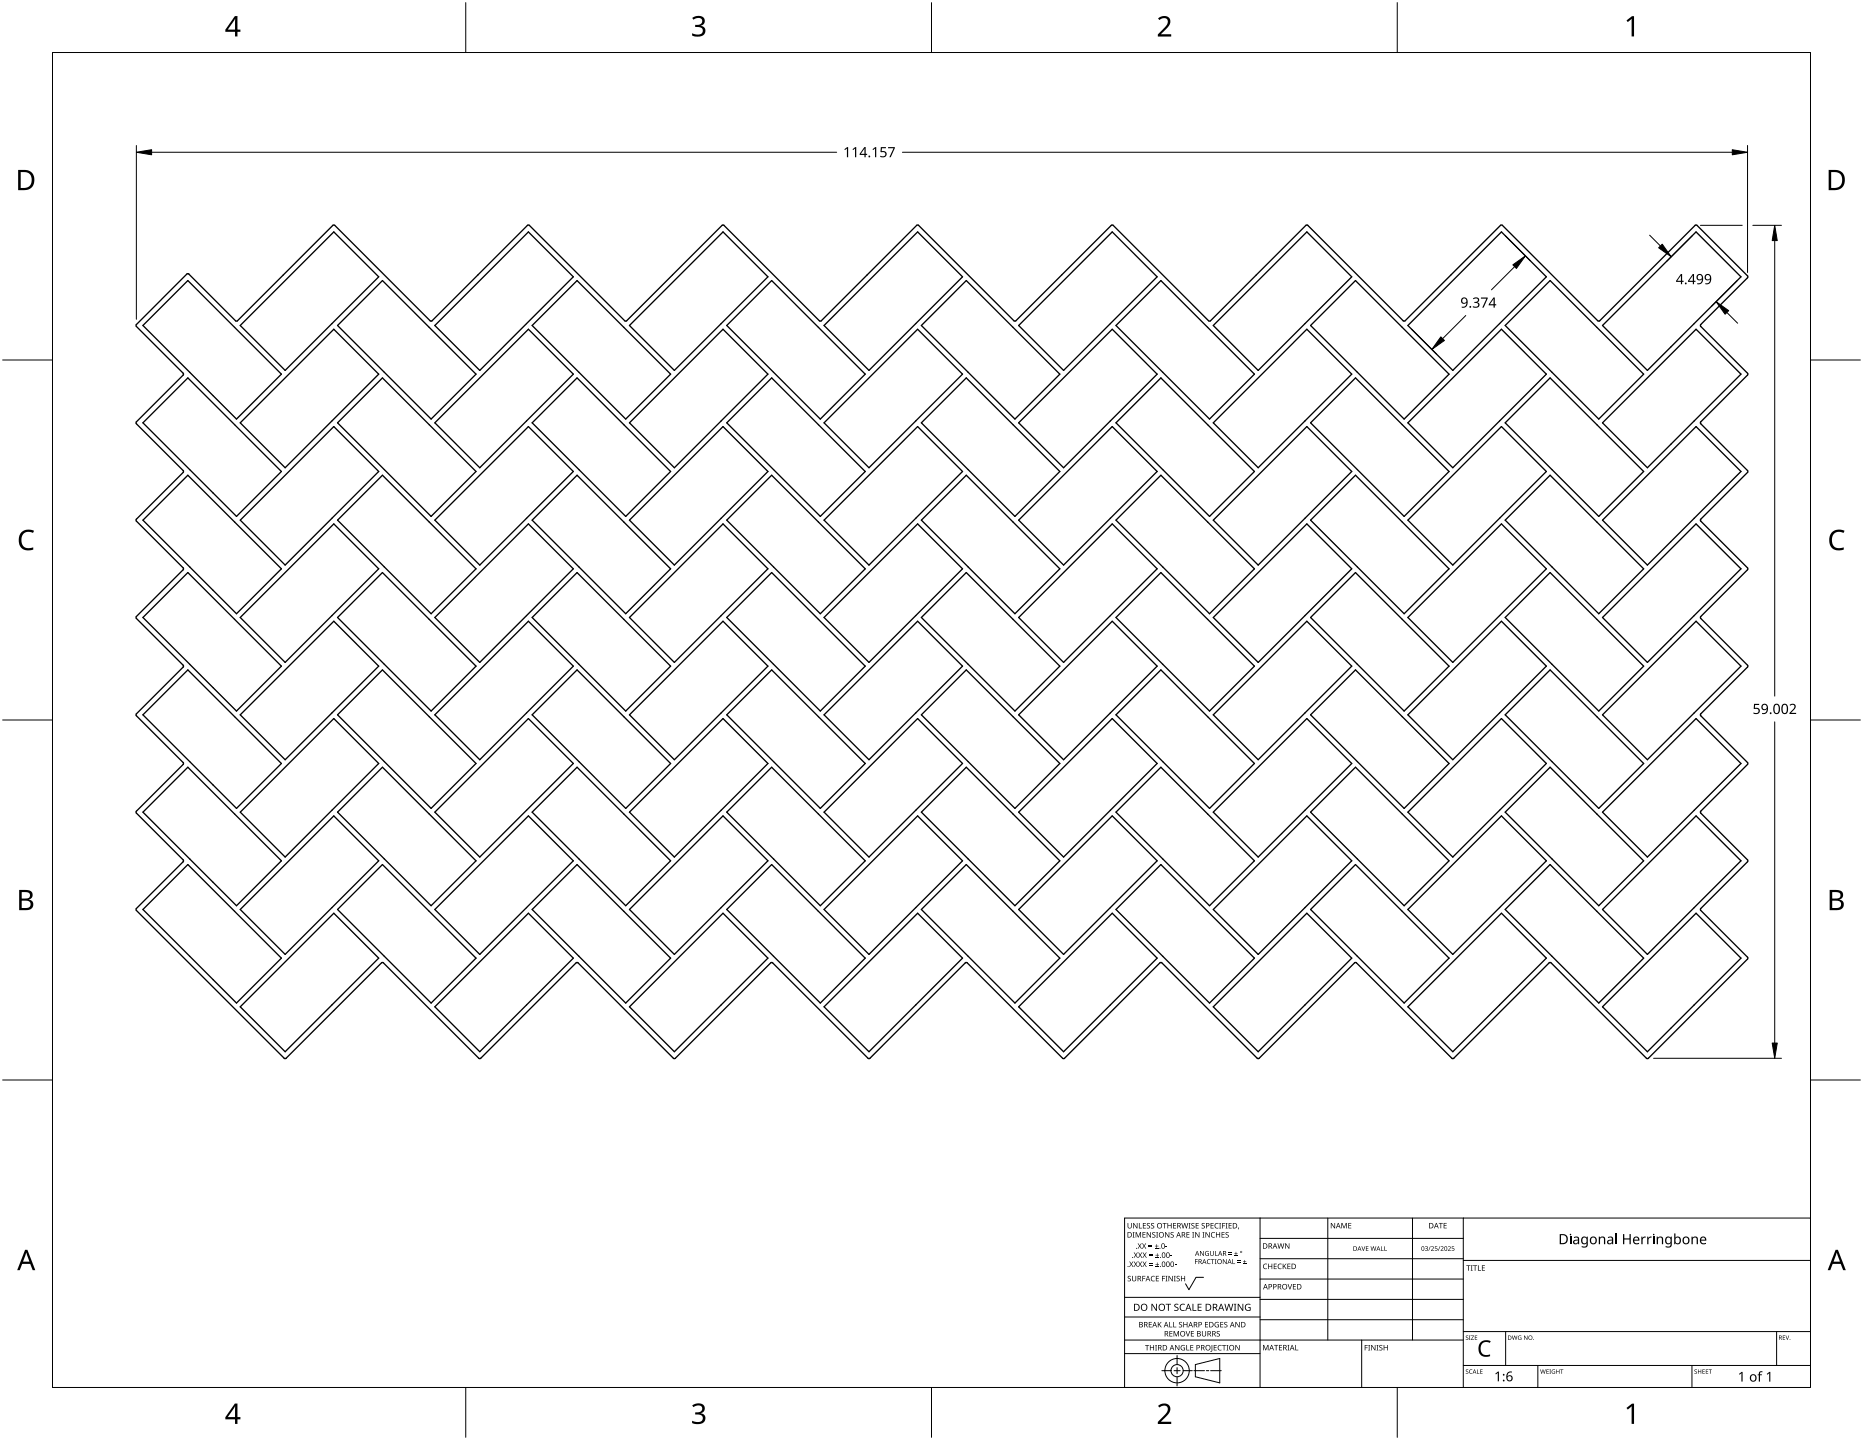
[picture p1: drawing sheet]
<svg xmlns="http://www.w3.org/2000/svg" width="559mm" height="432mm" viewBox="0 0 559 432" stroke-linecap="round" stroke-linejoin="round" font-family="sans-serif">
<g fill="none" stroke="#000" stroke-width=".4">
<path d="M158.5 69.5l13.5 13.5-28.1 28.1-13.5-13.5zM333.6 69.5l13.5 13.5-28.1 28.1-13.5-13.5zM450.4 69.5l13.4 13.5-28 28.1-13.5-13.5zM40.9 97.3l15.3-15.2 .4 .1 14.1 14 .3 .1 29-28.8 .4 .1 28.6 28.6 .4 .1 28.8-28.7 .4-.1 28.8 28.7 .4 .1 28.8-28.7 .4-.1 28.8 28.7 .4 .1 28.8-28.7 .3-.1 28.8 28.7 .4 .1 28.8-28.7 .4-.1 28.8 28.7 .4 .1 28.8-28.7 .4-.1 28.8 28.7 .4 .1 28.8-28.7 .4-.1 28.8 28.7 .3 .1 28.8-28.7 .4-.1 15.5 15.4-.1 .4-14.2 14.2 .1 .4 14.2 14.2-.1 .4-14.2 14.2 .1 .4 14.2 14.2-.1 .4-14.2 14.2 .1 .4 14.2 14.2-.1 .3-14.2 14.3 .1 .3 14.2 14.3-.1 .3-14.2 14.2 .1 .4 14.2 14.2-.1 .4-14.2 14.2 .1 .4 14.2 14.2-.1 .4-14.2 14.2 .1 .4 14.1 14 .1 .4-30.1 30-.3-.1-28.7-28.6-.4-.1-28.8 28.7-.3 .1-28.8-28.7-.4-.1-28.8 28.7-.4 .1-28.8-28.7-.4-.1-28.8 28.7-.4 .1-28.8-28.7-.4-.1-28.8 28.7-.4 .1-28.8-28.7-.3-.1-28.8 28.7-.4 .1-28.8-28.7-.4-.1-28.8 28.7-.4 .1-28.8-28.7-.4-.1-28.8 28.7-.4 .1-44.6-44.6 .1-.4 14.1-14.2-.1-.4-14.1-14.2 .1-.3 14.1-14.3-.1-.3-14.1-14.3 .1-.3 14.1-14.2-.1-.4-14.1-14.2 .1-.4 14.1-14.2-.1-.4-14.1-14.2 .1-.4 14.1-14.2-.1-.4-14.1-14.2 .1-.4 14.1-14.2-.1-.4-14-14zM42.9 97.6l13.4-13.5 28.1 28.1-13.5 13.5zM72.1 97.6l28-28.1 13.5 13.5-28.1 28.1zM101.2 97.6l13.5-13.5 28.1 28.1-13.5 13.5zM158.5 98.7l13.5 13.5-28.1 28.1-13.5-13.5zM159.6 97.6l13.5-13.5 28 28.1-13.4 13.5zM188.8 97.6l28.1-28.1 13.4 13.5-28 28.1zM218 97.6l13.5-13.5 28 28.1-13.4 13.5zM247.2 97.6l28-28.1 13.5 13.5-28.1 28.1z"/>
<path d="M275.2 98.7l13.5 13.5-28.1 28.1-13.4-13.5zM276.4 97.6l13.4-13.5 28.1 28.1-13.5 13.5zM333.6 98.7l13.5 13.5-28.1 28.1-13.5-13.5zM334.7 97.6l13.5-13.5 28.1 28.1-13.5 13.5zM363.9 97.6l28.1-28.1 13.4 13.5-28 28.1zM392 98.7l13.4 13.5-28 28.1-13.5-13.5zM393.1 97.6l13.5-13.5 28 28.1-13.4 13.5zM450.4 98.7l13.4 13.5-28 28.1-13.5-13.5zM451.5 97.6l13.4-13.5 28.1 28.1-13.5 13.5zM480.7 97.6l28-28.1 13.5 13.5-28.1 28.1zM56.3 113.3l28.1 28.1-13.5 13.4-28-28zM114.7 113.3l28.1 28.1-13.5 13.4-28.1-28z"/>
<path d="M173.1 113.3l28 28.1-13.4 13.4-28.1-28zM231.5 113.3l28 28.1-13.4 13.4-28.1-28zM348.2 113.3l28.1 28.1-13.5 13.4-28.1-28zM406.6 113.3l28 28.1-13.4 13.4-28.1-28zM464.9 113.3l28.1 28.1-13.5 13.4-28-28zM72.1 126.8l28-28.1 13.5 13.5-28.1 28.1zM100.1 127.9l13.5 13.5-28.1 28-13.4-13.4zM158.5 127.9l13.5 13.5-28.1 28-13.5-13.4zM188.8 126.8l28.1-28.1 13.4 13.5-28 28.1zM275.2 127.9l13.5 13.5-28.1 28-13.4-13.4zM276.4 126.8l13.4-13.5 28.1 28.1-13.5 13.4zM333.6 127.9l13.5 13.5-28.1 28-13.5-13.4z"/>
<path d="M392 127.9l13.4 13.5-28 28-13.5-13.4zM450.4 127.9l13.4 13.5-28 28-13.5-13.4zM480.7 126.8l28-28.1 13.5 13.5-28.1 28.1zM42.9 156l13.4-13.5 28.1 28.1-13.5 13.4zM114.7 142.5l28.1 28.1-13.5 13.4-28.1-28zM158.5 157.1l13.5 13.5-28.1 28-13.5-13.4zM159.6 156l13.5-13.5 28 28.1-13.4 13.4zM188.8 156l28.1-28.1 13.4 13.5-28 28zM231.5 142.5l28 28.1-13.4 13.4-28.1-28zM275.2 157.1l13.5 13.5-28.1 28-13.4-13.4zM276.4 156l13.4-13.5 28.1 28.1-13.5 13.4zM333.6 157.1l13.5 13.5-28.1 28-13.5-13.4z"/>
<path d="M348.2 142.5l28.1 28.1-13.5 13.4-28.1-28zM393.1 156l13.5-13.5 28 28.1-13.4 13.4zM450.4 157.1l13.4 13.5-28 28-13.5-13.4zM464.9 142.5l28.1 28.1-13.5 13.4-28-28zM480.7 156l28-28.1 13.5 13.5-28.1 28zM114.7 171.7l28.1 28.1-13.5 13.4-28.1-28zM348.2 171.7l28.1 28.1-13.5 13.4-28.1-28zM42.9 185.2l13.4-13.5 28.1 28.1-13.5 13.4zM72.1 185.2l28-28.1 13.5 13.5-28.1 28zM159.6 185.2l13.5-13.5 28 28.1-13.4 13.4zM188.8 185.2l28.1-28.1 13.4 13.5-28 28zM218 185.2l13.5-13.5 28 28.1-13.4 13.4z"/>
<path d="M276.4 185.2l13.4-13.5 28.1 28.1-13.5 13.4zM333.6 186.3l13.5 13.5-28.1 28-13.5-13.5zM363.9 185.2l28.1-28.1 13.4 13.5-28 28zM393.1 185.2l13.5-13.5 28 28.1-13.4 13.4zM451.5 185.2l13.4-13.5 28.1 28.1-13.5 13.4zM480.7 185.2l28-28.1 13.5 13.5-28.1 28zM42.9 214.3l13.4-13.4 28.1 28-13.5 13.5zM72.1 214.3l28-28 13.5 13.5-28.1 28zM114.7 200.9l28.1 28-13.5 13.5-28.1-28.1zM130.4 214.3l28.1-28 13.5 13.5-28.1 28zM158.5 215.5l13.5 13.4-28.1 28.1-13.5-13.5zM159.6 214.3l13.5-13.4 28 28-13.4 13.5z"/>
<path d="M188.8 214.3l28.1-28 13.4 13.5-28 28zM218 214.3l13.5-13.4 28 28-13.4 13.5zM247.2 214.3l28-28 13.5 13.5-28.1 28zM275.2 215.5l13.5 13.4-28.1 28.1-13.4-13.5zM276.4 214.3l13.4-13.4 28.1 28-13.5 13.5zM333.6 215.5l13.5 13.4-28.1 28.1-13.5-13.5zM348.2 200.9l28.1 28-13.5 13.5-28.1-28.1zM363.9 214.3l28.1-28 13.4 13.5-28 28zM392 215.5l13.4 13.4-28 28.1-13.5-13.5zM406.6 200.9l28 28-13.4 13.5-28.1-28.1zM422.3 214.3l28.1-28 13.4 13.5-28 28zM450.4 215.5l13.4 13.4-28 28.1-13.5-13.5z"/>
<path d="M464.9 200.9l28.1 28-13.5 13.5-28-28.1zM480.7 214.3l28-28 13.5 13.5-28.1 28zM56.3 230.1l28.1 28-13.5 13.5-28-28.1zM114.7 230.1l28.1 28-13.5 13.5-28.1-28.1zM173.1 230.1l28 28-13.4 13.5-28.1-28.1zM231.5 230.1l28 28-13.4 13.5-28.1-28.1zM348.2 230.1l28.1 28-13.5 13.5-28.1-28.1zM406.6 230.1l28 28-13.4 13.5-28.1-28.1zM464.9 230.1l28.1 28-13.5 13.5-28-28.1zM72.1 243.5l28-28 13.5 13.4-28.1 28.1zM114.7 259.3l28.1 28-13.5 13.5-28.1-28.1zM158.5 244.7l13.5 13.4-28.1 28.1-13.5-13.5z"/>
<path d="M188.8 243.5l28.1-28 13.4 13.4-28 28.1zM275.2 244.7l13.5 13.4-28.1 28.1-13.4-13.5zM276.4 243.5l13.4-13.4 28.1 28-13.5 13.5zM333.6 244.7l13.5 13.4-28.1 28.1-13.5-13.5zM348.2 259.3l28.1 28-13.5 13.5-28.1-28.1zM392 244.7l13.4 13.4-28 28.1-13.5-13.5zM450.4 244.7l13.4 13.4-28 28.1-13.5-13.5zM480.7 243.5l28-28 13.5 13.4-28.1 28.1zM42.9 272.7l13.4-13.4 28.1 28-13.5 13.5zM72.1 272.7l28-28 13.5 13.4-28.1 28.1zM100.1 273.8l13.5 13.5-28.1 28.1-13.4-13.5zM158.5 273.8l13.5 13.5-28.1 28.1-13.5-13.5z"/>
<path d="M159.6 272.7l13.5-13.4 28 28-13.4 13.5zM188.8 272.7l28.1-28 13.4 13.4-28 28.1zM216.9 273.8l13.4 13.5-28 28.1-13.5-13.5zM218 272.7l13.5-13.4 28 28-13.4 13.5zM275.2 273.8l13.5 13.5-28.1 28.1-13.4-13.5zM276.4 272.7l13.4-13.4 28.1 28-13.5 13.5zM333.6 273.8l13.5 13.5-28.1 28.1-13.5-13.5zM392 273.8l13.4 13.5-28 28.1-13.5-13.5zM393.1 272.7l13.5-13.4 28 28-13.4 13.5zM450.4 273.8l13.4 13.5-28 28.1-13.5-13.5zM451.5 272.7l13.4-13.4 28.1 28-13.5 13.5zM480.7 272.7l28-28 13.5 13.4-28.1 28.1z"/>
<path d="M480.7 301.9l28-28.1 13.5 13.5-28.1 28.1z"/>
</g>
<path d="M15.7 15.7h527.4v400.4h-527.4z" fill="none" stroke="#000" stroke-width=".3"/>
<path d="M139.7 .8v14.9M279.4 .8v14.9M419.1 .8v14.9M.8 108h14.9M543.1 108h14.9M.8 215.9h14.9M543.1 215.9h14.9M.8 323.9h14.9M543.1 323.9h14.9M139.7 416.1v14.9M279.4 416.1v14.9M419.1 416.1v14.9" fill="none" stroke="#000" stroke-width=".3"/>
<g fill="#000">
<path d="M207.6 5.4a2.36 2.36 0 0 1 3.8 .5 1.49 1.49 0 0 1-1.3 1.8 1.62 1.62 0 0 1 1.5 1.8 1.62 1.62 0 0 1-1.8 1.5l-2.2-.3v-.7a2.16 2.16 0 0 0 3.2-.5 1.23 1.23 0 0 0-1.7-1.4h-.6v-.6a1.55 1.55 0 0 0 2.1-1.2 1.51 1.51 0 0 0-2.6-.4zM347.4 5.5a2.07 2.07 0 0 1 2.1-.8 2.07 2.07 0 0 1 1.6 1.7 4 4 0 0 1-1.6 2.6l-1.3 1.3h3.1v.7h-4v-.7l1.6-1.6a2.6 2.6 0 0 0 1.2-2.8 1.64 1.64 0 0 0-2.3 .1zM487.9 6.1l1.6-1.2h.6v6h-.7v-5.3l-1.1 1zM6.4 159.7a3.4 3.4 0 0 1 3.8-.5l-.3 .6a2.3 2.3 0 0 0-2.7 .1 2.3 2.3 0 0 0-.7 2.6 2.15 2.15 0 0 0 3.1 1.7l.4-.1v.7a3 3 0 0 1-3.5-.4 3 3 0 0 1-.8-3.4zM549.4 159.7a3.4 3.4 0 0 1 3.9-.5l-.3 .6a2.3 2.3 0 0 0-2.7 .1 2.3 2.3 0 0 0-.8 2.6 2.15 2.15 0 0 0 3.1 1.7l.4-.1v.7a3 3 0 0 1-3.4-.4 3 3 0 0 1-.8-3.4zM207.6 421.4a2.36 2.36 0 0 1 3.8 .6 1.49 1.49 0 0 1-1.3 1.8 1.62 1.62 0 0 1 1.5 1.8 1.62 1.62 0 0 1-1.8 1.4l-2.2-.3v-.7a2.16 2.16 0 0 0 3.2-.5 1.23 1.23 0 0 0-1.7-1.4h-.6v-.6a1.55 1.55 0 0 0 2.1-1.1 1.51 1.51 0 0 0-2.6-.5zM347.4 421.6a2.07 2.07 0 0 1 2.1-.8 2.07 2.07 0 0 1 1.6 1.7 4 4 0 0 1-1.6 2.5l-1.3 1.3h3.1v.7h-4v-.6l1.6-1.6a2.6 2.6 0 0 0 1.2-2.9 1.64 1.64 0 0 0-2.3 .2zM487.9 422.2l1.6-1.3h.6v6.1h-.7v-5.3l-1.1 1z"/>
<path d="M70.4 4.8h.8v4.1h.9v.6h-.9v1.4h-.7v-1.4h-2.9v-.6zM70.5 5.6l-2.2 3.3h2.2z"/>
<path d="M5.4 51h1.9a3 3 0 0 1 3 3.1 3 3 0 0 1-3.2 2.9h-1.7zM6.2 51.6v4.8h.8a2.39 2.39 0 0 0 2.5-2.2 2.39 2.39 0 0 0-2-2.6z"/>
<path d="M548.5 51h1.9a3 3 0 0 1 3 3.1 3 3 0 0 1-3.2 2.9h-1.7zM549.3 51.6v4.8h.8a2.39 2.39 0 0 0 2.4-2.2 2.39 2.39 0 0 0-2-2.6z"/>
<path d="M5.8 266.9h1.7a1.71 1.71 0 0 1 2.3 1.7 1.39 1.39 0 0 1-1.2 1.1 1.64 1.64 0 0 1 1.4 2 1.64 1.64 0 0 1-2.1 1.2h-2.1zM6.5 270.1v2.2h1.2a1.15 1.15 0 0 0 1.5-1.2 1.15 1.15 0 0 0-1.5-1zM6.5 267.5v1.9h1.1a1.04 1.04 0 0 0 1.4-1 1.04 1.04 0 0 0-1.5-.9z"/>
<path d="M548.8 266.9h1.7a1.71 1.71 0 0 1 2.3 1.7 1.39 1.39 0 0 1-1.1 1.1 1.64 1.64 0 0 1 1.3 2 1.64 1.64 0 0 1-2.1 1.2h-2.1zM549.6 270.1v2.2h1.2a1.15 1.15 0 0 0 1.4-1.2 1.15 1.15 0 0 0-1.5-1zM549.6 267.5v1.9h1.1a1.04 1.04 0 0 0 1.3-1 1.04 1.04 0 0 0-1.4-.9z"/>
<path d="M7.5 374.8h.7l2.4 6.1h-.8l-.7-1.9h-2.4l-.8 1.9h-.7zM7.9 375.6l-1 2.7h1.9z"/>
<path d="M550.6 374.8h.7l2.3 6.1h-.8l-.7-1.9h-2.4l-.7 1.9h-.8zM550.9 375.6l-.9 2.7h1.9z"/>
<path d="M70.4 420.9h.8v4h.9v.7h-.9v1.4h-.7v-1.4h-2.9v-.6zM70.5 421.7l-2.2 3.2h2.2z"/>
</g>
<g fill="none" stroke="#000" stroke-width=".3">
<path d="M378 365.3v50.8h-40.7v-50.8h205.8M378 371.3h60.9M378 377.4h60.9M398.3 365.3v36.5M423.7 365.3v36.5M438.9 365.3v50.8M438.9 378h104.2M337.3 394.9h40.7M337.3 389h40.7M361 383h-2.3l-2.1 3.7-1-1.7M378 383.5h60.9M378 389.6h60.9"/>
<path d="M378 395.7h60.9M438.9 399.3h104.2M451.6 399.3v10.1M532.9 399.3v10.1M337.3 405.9h40.7M337.3 401.8h101.6M348.5 411h2.7M352.1 411h1.9M353.1 406.4v2.8M353.1 410.1v1.8M353.1 412.8v2.8M354.9 411h2.7"/>
<path d="M358.1 411h3.2M358.5 409.2l7.4-1.8v7.3l-7.4-1.9zM361.8 411h.8M363.1 411h3.2M408.4 401.8v14.3M438.9 409.4h104.2M461.3 409.4v6.7M507.5 409.4v6.7"/>
<circle cx="353.1" cy="411" r="1.83"/>
<circle cx="353.1" cy="411" r="3.7"/>
</g>
<g fill="#000">
<path d="M338.2 366.7h.2v1.1a.42 .42 0 0 0 .4 .4 .42 .42 0 0 0 .5-.4v-1.1h.2v1.1a.62 .62 0 0 1-.7 .6 .62 .62 0 0 1-.6-.6zM338.7 378.3h.2l.4 .6 .4-.6h.2l-.5 .8 .6 .8h-.2l-.5-.7-.4 .7h-.2l.5-.8zM339.7 369.5h.6l-.2 .1v1.3l.2 .2h-.6l.2-.2v-1.3zM339.9 366.7h.2l.9 1.4v-1.4h.2v1.7h-.3l-.8-1.4v1.4h-.2zM340 378.3h.3l.4 .6 .4-.6h.2l-.5 .8 .5 .8h-.2l-.4-.7-.5 .7h-.2l.5-.8zM340 375.6h.3l.4 .6 .4-.6h.2l-.5 .7 .5 .9h-.2l-.4-.7-.5 .7h-.2l.6-.9zM340.6 369.5h.3l.5 1.3 .5-1.3h.3v1.6h-.2l.1-1.4-.8 1.4-.5-1.4v1.4h-.2zM341.6 366.7h.2v1.5h.7v.2h-.9zM341.2 372.8h.3l.3 .7 .4-.7h.3l-.5 .8 .5 .9h-.2l-.5-.7-.4 .7h-.2l.5-.9zM341.4 378.3h.2l.4 .6 .4-.6h.2l-.5 .8 .5 .8h-.2l-.4-.7-.5 .7h-.2l.6-.8zM341.4 375.6h.2l.4 .6 .4-.6h.2l-.5 .7 .6 .9h-.3l-.4-.7-.4 .7h-.3l.6-.9zM342.7 369.5h.9v.1h-.7v.6h.7v.1h-.7v.6h.7v.2h-.9z"/>
<path d="M342.8 366.7h.9v.2h-.7v.5h.7v.2h-.7v.6h.7v.2h-.9zM342.6 372.8h.2l.4 .7 .4-.7h.2l-.5 .8 .5 .9h-.2l-.4-.7-.5 .7h-.2l.6-.9zM342.7 378.3h.2l.4 .6 .4-.6h.2l-.5 .8 .6 .8h-.3l-.4-.7-.4 .7h-.2l.5-.8zM342.7 375.6h.2l.4 .6 .4-.6h.2l-.5 .7 .6 .9h-.3l-.4-.7-.4 .7h-.2l.5-.9zM344.6 373.8h1v.2h-1zM344.6 373.4h1v.1h-1zM344.7 379.3h1v.1h-1zM344.7 378.8h1v.2h-1zM344.7 376.5h1v.2h-1zM344.7 376.1h1v.1h-1zM344.1 366.9l.5-.2 .3 .1v.2a.38 .38 0 0 0-.5-.2 .38 .38 0 0 0-.2 .5 .38 .38 0 0 0 .5 .2 .53 .53 0 0 1 .2 .8 .53 .53 0 0 1-.9 0l.1-.2a.41 .41 0 0 0 .5 .1 .41 .41 0 0 0 .1-.5 .41 .41 0 0 0-.5-.2zM343.9 369.5h.3l.8 1.3v-1.3h.2v1.6h-.2l-.9-1.4v1.4h-.2z"/>
<path d="M345.3 366.9l.6-.2 .3 .1-.1 .2a.38 .38 0 0 0-.5-.2 .38 .38 0 0 0-.1 .5 .38 .38 0 0 0 .4 .2 .53 .53 0 0 1 .2 .8 .53 .53 0 0 1-.8 0v-.2a.41 .41 0 0 0 .6 .1 .41 .41 0 0 0 .1-.5 .41 .41 0 0 0-.6-.2zM346.4 374.3h1.1v.2h-1.1zM346.6 379.8h1v.1h-1zM346.6 377h1v.2h-1zM345.7 369.6l.5-.1h.4l-.1 .2a.38 .38 0 0 0-.5-.1 .38 .38 0 0 0-.2 .5 .38 .38 0 0 0 .5 .2 .53 .53 0 0 1 .2 .7 .53 .53 0 0 1-.8 .1v-.2a.41 .41 0 0 0 .5 .1 .41 .41 0 0 0 .1-.6 .41 .41 0 0 0-.5-.2zM346.9 373.1h.1v.5h.5v.1h-.5v.5h-.1v-.5h-.5v-.1h.5zM347 378.6h.2v.4h.4v.2h-.4v.5h-.2v-.5h-.4v-.2h.4zM347 375.8h.2v.5h.4v.2h-.4v.4h-.2v-.4h-.4v-.2h.4zM346.8 369.5h.6l-.2 .1v1.3l.2 .2h-.6l.2-.2v-1.3zM348.7 366.7h1.2v.2h-.5v1.5h-.2v-1.5h-.5zM349.6 373.8h.6v.1h-.6zM349.5 369.5h.2l.9 1.3-.1-1.3h.2v1.6h-.2l-.9-1.4v1.4h-.1z"/>
<path d="M351.1 376.5h.5v.2h-.5zM350.2 366.7h.2v.7h.8v-.7h.2v1.7h-.2v-.8h-.8v.8h-.2zM351.2 369.6l.5-.1h.4l-.1 .2a.38 .38 0 0 0-.5-.1 .38 .38 0 0 0-.2 .5 .38 .38 0 0 0 .5 .2 .53 .53 0 0 1 .2 .7 .53 .53 0 0 1-.8 .1v-.2a.41 .41 0 0 0 .5 .1 .41 .41 0 0 0 .1-.6 .41 .41 0 0 0-.5-.2zM352.3 379.2h.6v.2h-.6zM351.9 366.7h.9v.2h-.7v.5h.6v.2h-.6v.6h.7v.2h-.9zM354.3 366.7h.2l.4 1.4 .3-1.4h.3l.3 1.4 .4-1.4h.2l-.4 1.7h-.3l-.3-1.4-.4 1.4h-.2zM355.9 369.5h.9v.1h-.7v.6h.6v.1h-.6v.6h.7v.2h-.9zM356.5 366.7h.6l-.2 .2v1.3l.2 .2h-.6l.2-.2v-1.3zM357.6 369.5h.6l-.2 .1v1.3l.2 .2h-.6l.2-.2v-1.3zM357.4 366.9l.6-.2 .3 .1-.1 .2a.38 .38 0 0 0-.5-.2 .38 .38 0 0 0-.1 .5 .38 .38 0 0 0 .4 .2 .53 .53 0 0 1 .2 .8 .53 .53 0 0 1-.8 0v-.2a.41 .41 0 0 0 .6 .1 .41 .41 0 0 0 .1-.5 .41 .41 0 0 0-.6-.2zM358.4 377.6h.9v.1h-.7v.6h.6v.1h-.6v.6h-.2zM358.7 366.7h.9v.2h-.7v.5h.6v.2h-.6v.6h.7v.2h-.9z"/>
<path d="M358.5 369.5h.2l.9 1.3v-1.3h.2v1.6h-.3l-.8-1.4v1.4h-.2zM359.9 375.1h.3l.7 1.2v-1.2h.2v1.5h-.2l-.8-1.2v1.2h-.2zM360.7 369.5h.6l-.2 .1v1.3l.2 .2h-.6l.2-.2v-1.3zM360.5 366.9l.6-.2 .3 .1-.1 .2a.38 .38 0 0 0-.5-.2 .38 .38 0 0 0-.1 .5 .38 .38 0 0 0 .4 .2 .53 .53 0 0 1 .2 .8 .53 .53 0 0 1-.8 0v-.2a.41 .41 0 0 0 .6 .1 .41 .41 0 0 0 .1-.5 .41 .41 0 0 0-.6-.2zM361.6 375.3l.6-.2 .4 .1-.2 .1a.6 .6 0 0 0-.8 .6 .6 .6 0 0 0 .8 .5v-.4l-.3-.2h.5v.7a.8 .8 0 0 1-1-.1 .8 .8 0 0 1 0-1.1zM362.2 377.8l.5-.2h.4l-.1 .2a.58 .58 0 0 0-.8 .5 .58 .58 0 0 0 .9 .5 .69 .69 0 0 1-1-.1 .69 .69 0 0 1 .1-.9zM361.6 369.5h.2l.9 1.3v-1.3h.2v1.6h-.3l-.8-1.4v1.4h-.2zM363.2 377.6h1.1v.1h-.5v1.3h-.2v-1.3h-.4zM363.4 369.7l.6-.3 .4 .1v.2a.65 .65 0 0 0-1 .6 .65 .65 0 0 0 1 .6 .77 .77 0 0 1-1.1-.1 .77 .77 0 0 1 .1-1.1zM363.1 366.7h.9v.2h-.7v.5h.7v.2h-.7v.6h.7v.2h-.9zM363 375.1h.1v1a.38 .38 0 0 0 .4 .3 .38 .38 0 0 0 .4-.3v-1h.2v1a.56 .56 0 0 1-.6 .5 .56 .56 0 0 1-.5-.5zM364.5 375.1h.2v1.3h.6v.2h-.8z"/>
<path d="M364.4 377.6h.5l-.2 .1v1.2l.2 .1h-.5l.2-.1v-1.2zM364.5 366.9l.6-.2 .4 .1-.1 .2a.65 .65 0 0 0-.9 .6 .65 .65 0 0 0 1 .5 .77 .77 0 0 1-1.1-.1 .77 .77 0 0 1 .1-1.1zM364.7 369.5h.2v.7h.9v-.7h.2v1.6h-.2v-.8h-.9v.8h-.2zM365.7 366.7h.6l-.2 .2v1.3l.2 .2h-.6l.2-.2v-1.3zM366.6 366.7h.9v.2h-.7v.6h.6v.2h-.6v.7h-.2zM366.4 369.5h.9v.1h-.7v.6h.7v.1h-.7v.6h.7v.2h-.9zM366.8 377.6h.2l.8 1.2v-1.2h.1v1.4h-.2l-.7-1.2v1.2h-.2zM367.6 366.7h.6l-.2 .2v1.3l.2 .2h-.6l.2-.2v-1.3zM368.6 376l.9 .1zM368.6 375.6l.9 .1zM367.7 369.6l.5-.1h.3v.2a.38 .38 0 0 0-.5-.1 .38 .38 0 0 0-.2 .5 .38 .38 0 0 0 .5 .2 .53 .53 0 0 1 .2 .7 .53 .53 0 0 1-.8 .1v-.2a.41 .41 0 0 0 .5 .1 .41 .41 0 0 0 .1-.6 .41 .41 0 0 0-.5-.2zM368.5 366.7h.9v.2h-.7v.5h.7v.2h-.7v.6h.7v.2h-.9z"/>
<path d="M369.6 377.6h.2v1.3h.7v.1h-.9zM370.2 376.4l1 .2zM370.6 375.4l.2 .4h.4l-.4 .1v.4l-.2-.4h-.4l.4-.1zM371.2 378.4l.9 .2zM371.2 378l.9 .2zM371.4 368.1h.3l-.4 .6zM372.8 378.9l1 .1zM373.3 377.8l.1 .4h.4l-.4 .2v.4l-.1-.4h-.5l.5-.2zM379.1 379.1l.5-.2 .5 .1-.1 .2a.65 .65 0 0 0-.9 .6 .65 .65 0 0 0 .9 .5 .77 .77 0 0 1-1.1-.1 .77 .77 0 0 1 .2-1.1zM383.4 379.1l.6-.2 .5 .1-.1 .2a.65 .65 0 0 0-1 .6 .65 .65 0 0 0 1 .5 .77 .77 0 0 1-1.1-.1 .77 .77 0 0 1 .1-1.1zM383.2 372.8h.2l.3 1.4 .4-1.4h.2l.4 1.4 .3-1.4h.2l-.4 1.6h-.2l-.4-1.3-.4 1.3h-.2zM385.5 372.8h.2l.9 1.4v-1.4h.2v1.6h-.3l-.9-1.3 .1 1.3h-.2z"/>
<path d="M399.2 366.7h.2l.9 1.4v-1.4h.2v1.6h-.3l-.8-1.3v1.3h-.2zM402.3 366.7h.4l.5 1.3 .5-1.3h.3v1.6h-.2v-1.4l-.7 1.4-.6-1.4v1.4h-.2zM404.4 366.7h.9v.2h-.7v.5h.7v.2h-.7v.6h.7v.1h-.9zM408.4 373.7h.1l.4 1.2 .4-1.2h.2l-.5 1.4h-.1zM409.7 373.7h.8l-.6 .2v.4h.5l-.5 .1v.5l.6 .2h-.8zM411.1 373.7h.2l.2 1.2 .4-1.2h.1l.4 1.2 .2-1.2h.2l-.3 1.4h-.2l-.4-1.2-.3 1.2h-.1zM414.2 373.7h.2v1.2l.6 .2h-.8zM415.2 373.7h.2v1.2l.6 .2h-.8zM427.4 373.8a.42 .42 0 0 1 .7-.1 .42 .42 0 0 1-.1 .7 .44 .44 0 0 1 .2 .6 .44 .44 0 0 1-.7 .1l-.1-.2a.35 .35 0 0 0 .5 .1 .35 .35 0 0 0 .1-.5l-.4-.2a.3 .3 0 0 0 .5-.1 .3 .3 0 0 0-.2-.4 .3 .3 0 0 0-.4 .2zM428.9 373.7h.2l-.7 1.4zM429.2 373.9a.49 .49 0 0 1 .8 0 .49 .49 0 0 1-.3 .7l-.3 .3 .7 .2h-.9l.4-.5a.37 .37 0 0 0 .3-.5 .37 .37 0 0 0-.6-.1zM430.4 373.7h.7l-.5 .2-.1 .4a.45 .45 0 0 1 .6 .2 .45 .45 0 0 1-.2 .6 .45 .45 0 0 1-.6-.2 .39 .39 0 0 0 .6 0 .39 .39 0 0 0 0-.5 .39 .39 0 0 0-.5 0z"/>
<path d="M431.8 373.7h.2l-.7 1.4zM431.6 366.7h1.2v.2h-.5v1.4h-.2v-1.4h-.5zM432.1 373.9a.49 .49 0 0 1 .8 0 .49 .49 0 0 1-.3 .7l-.3 .3 .7 .2h-.9l.4-.5a.37 .37 0 0 0 .3-.5 .37 .37 0 0 0-.6-.1zM433 366.7h.9v.2h-.7v.5h.7v.2h-.7v.6h.7v.1h-.9zM434.3 373.9a.49 .49 0 0 1 .8 0 .49 .49 0 0 1-.3 .7l-.3 .3 .7 .2h-.9l.3-.5a.37 .37 0 0 0 .4-.5 .37 .37 0 0 0-.6-.1zM435.5 373.7h.7l-.6 .2v.4a.45 .45 0 0 1 .6 .2 .45 .45 0 0 1-.2 .6 .45 .45 0 0 1-.6-.2 .39 .39 0 0 0 .6 0 .39 .39 0 0 0 0-.5 .39 .39 0 0 0-.6 0zM338.3 382.7l.6-.1 .3 .1-.1 .1a.38 .38 0 0 0-.5-.1 .38 .38 0 0 0-.1 .5 .38 .38 0 0 0 .5 .2 .53 .53 0 0 1 .1 .8 .53 .53 0 0 1-.8 0v-.2a.41 .41 0 0 0 .6 .1 .41 .41 0 0 0 .1-.6 .41 .41 0 0 0-.5-.1zM339.6 382.6h.2v1a.42 .42 0 0 0 .4 .5 .42 .42 0 0 0 .4-.5v-1h.2v1a.62 .62 0 0 1-.6 .6 .62 .62 0 0 1-.6-.6zM342.6 382.6h.9v.2h-.7v.5h.7v.2h-.7v.7h-.2zM344.6 396.4h.9v.2h-.7v.5h.6v.2h-.6v.5h.7v.2h-.9zM345.4 382.8l.6-.2 .4 .1-.1 .1a.65 .65 0 0 0-.9 .6 .65 .65 0 0 0 .9 .6 .77 .77 0 0 1-1.1-.1 .77 .77 0 0 1 .2-1.1zM345.4 391h.3l1.1 1.7v-1.7h.2v2.1h-.3l-1.1-1.8v1.8h-.2z"/>
<path d="M346.7 382.6h.9v.2h-.7v.5h.7v.1h-.7v.6h.7v.2h-.9zM347.3 396.4h.2v.8l.7-.8h.2l-.6 .7 .7 .9h-.3l-.5-.7-.2 .7h-.2zM348.5 382.6h1v.2h-.8v.5h.7v.2h-.7v.7h-.2zM349.6 382.6h.6l-.2 .2v1.2l.2 .2h-.6l.2-.2v-1.2zM349.7 391h1.5v.2h-.6v1.9h-.3v-1.9h-.6zM350.7 396.4h.2v1.4h.7v.2h-.9zM350.5 382.6h.2l.9 1.3v-1.3h.2v1.6h-.3l-.8-1.3v1.3h-.2zM351.9 396.4h.2v1.4h.7v.2h-.9zM352.1 382.6h.6l-.2 .2v1.2l.2 .2h-.6l.2-.2v-1.2zM352.3 391.2l.4-.3 .8 .1-.3 .2a.44 .44 0 0 0-.7 .2 .44 .44 0 0 0 .5 .5 .66 .66 0 0 1 .4 1 .66 .66 0 0 1-1 .2l-.2-.1v-.3l.3 .1a.47 .47 0 0 0 .7-.2 .47 .47 0 0 0-.6-.6l-.4-.3zM353 382.7l.5-.1 .4 .1-.1 .1a.38 .38 0 0 0-.5-.1 .38 .38 0 0 0-.2 .5 .38 .38 0 0 0 .5 .2 .53 .53 0 0 1 .2 .8 .53 .53 0 0 1-.8 0v-.2a.41 .41 0 0 0 .5 .1 .41 .41 0 0 0 .2-.6 .41 .41 0 0 0-.6-.1zM353.7 396.6l.5-.2 .4 .1-.1 .1a.38 .38 0 0 0-.5-.1 .38 .38 0 0 0-.2 .5 .38 .38 0 0 0 .5 .2 .53 .53 0 0 1 .2 .8 .53 .53 0 0 1-.8 0v-.2a.41 .41 0 0 0 .5 .1 .41 .41 0 0 0 .2-.6 .41 .41 0 0 0-.6-.1z"/>
<path d="M354.1 391.2l.7-.3 .6 .2-.1 .2a.84 .84 0 0 0-1.2 .7 .84 .84 0 0 0 1.2 .8v.2a1.1 1.1 0 0 1-1.3-.3 1.1 1.1 0 0 1 .1-1.5zM354.2 382.6h.2v.7h.9v-.7h.2v1.6h-.2v-.7h-.9v.7h-.2zM355.6 399.1h.2l.5 1.4 .5-1.4h.2l-.6 1.7h-.2zM354.9 396.4h.2v.7h.9v-.7h.2v1.6h-.2v-.7h-.9v.7h-.2zM357.7 391h.2v1.8h1v.3h-1.2zM359.2 391h1.2v.2h-.9v.7h.9v.2h-.9v.7h.9v.3h-1.2zM360.5 399.1h.2v1.1a.42 .42 0 0 0 .4 .4 .42 .42 0 0 0 .5-.4v-1.1h.2v1.1a.62 .62 0 0 1-.7 .6 .62 .62 0 0 1-.6-.6zM361.4 396.4h.9v.2h-.7v.5h.7v.2h-.7v.5h.7v.2h-.9zM364.5 396.6l.7-.2 .4 .1-.1 .2a.67 .67 0 0 0-1 .5 .67 .67 0 0 0 .9 .6v-.4h-.3v-.2h.5v.8a.88 .88 0 0 1-1.2-.2 .88 .88 0 0 1 .1-1.2zM366 396.4h.9v.2h-.7v.5h.7v.2h-.7v.5h.7v.2h-.9zM367.3 396.6l.5-.2 .3 .1v.1a.38 .38 0 0 0-.5-.1 .38 .38 0 0 0-.2 .5 .38 .38 0 0 0 .5 .2 .53 .53 0 0 1 .2 .8 .53 .53 0 0 1-.8 0v-.2a.41 .41 0 0 0 .5 .1 .41 .41 0 0 0 .1-.6 .41 .41 0 0 0-.5-.1zM367.3 391h.2l.5 1.7 .4-1.7h.3l.5 1.7 .4-1.7h.3l-.5 2.1h-.3l-.5-1.8-.5 1.8h-.3z"/>
<path d="M370.1 391h.7l-.2 .2v1.7l.2 .2h-.7l.2-.2v-1.7zM370.6 396.4h.2l.9 1.3-.1-1.3h.2v1.6h-.2l-.9-1.3v1.3h-.1zM371.2 391h.4l1.1 1.7v-1.7h.2v2.1h-.3l-1.1-1.8v1.8h-.3zM373.7 391.2l.9-.3 .5 .2-.1 .2a.87 .87 0 0 0-1.3 .6 .87 .87 0 0 0 1.2 .9v-.6h-.5v-.2h.7v1a1.15 1.15 0 0 1-1.5-.2 1.15 1.15 0 0 1 .1-1.6zM380.4 378.9h.2v.7h.8v-.7h.2v1.6h-.2v-.7h-.8v.7h-.2zM382.1 378.9h.9v.2h-.7v.5h.6v.2h-.6v.6h.7v.1h-.9zM384.7 378.9h.3v.8l.7-.8h.2l-.6 .7 .6 .9h-.2l-.6-.7-.1 .7h-.3zM386.2 385h.2l.5 1.4 .5-1.4h.2l-.6 1.6h-.2zM386.2 378.9h.9v.2h-.7v.5h.6v.2h-.6v.6h.7v.1h-.9zM387.8 385h.9v.2h-.7v.5h.7v.2h-.7v.6h.7v.1h-.9zM439.8 379.4h1.2v.2h-.5v1.4h-.2v-1.4h-.5zM441.1 379.4h.6l-.2 .2v1.3l.2 .1h-.6l.2-.1v-1.3z"/>
<path d="M441.8 379.4h1.3v.2h-.5v1.4h-.2v-1.4h-.6zM443.3 379.4h.2v1.5h.7v.1h-.9zM444.5 379.4h.9v.2h-.7v.5h.7v.2h-.7v.6h.7v.1h-.9zM343.5 403.3h1.2v.2h-.5v1.4h-.2v-1.4h-.5zM344.9 403.3h.2v.7h.8v-.7h.3v1.6h-.3v-.7h-.8v.7h-.2zM346.5 403.3h.5l-.1 .2v1.3l.1 .1h-.5l.2-.1v-1.3zM350.8 399.1h.9v.2h-.7v.5h.6v.2h-.6v.6h.7v.2h-.9zM352 399.1h.3l.5 1.4 .5-1.4h.3v1.7h-.2v-1.5l-.7 1.5-.5-1.5v1.5h-.2zM352.5 403.3h.2l.9 1.4v-1.4h.2v1.6h-.3l-.9-1.3 .1 1.3h-.2zM354.3 403.5l.8-.2 .3 .1v.2a.67 .67 0 0 0-1.1 .5 .67 .67 0 0 0 .9 .6v-.4h-.3v-.2h.6v.8a.88 .88 0 0 1-1.2-.2 .88 .88 0 0 1 0-1.2zM355.8 403.3h.2v1.5h.8v.1h-1zM357 403.3h.9v.2h-.7v.5h.7v.2h-.7v.6h.7v.1h-.9z"/>
<path d="M357.2 399.1h.9v.2h-.7v.5h.7v.2h-.7v.6h.7v.2h-.9zM363.4 403.3h.2v1.7l-.5 .4-.1-.2 .4-.2zM364.1 403.3h.9v.2h-.7v.5h.6v.2h-.6v.6h.7v.1h-.9zM365 399.3l.6-.2 .3 .1-.1 .2a.38 .38 0 0 0-.5-.2 .38 .38 0 0 0-.1 .5 .38 .38 0 0 0 .4 .2 .53 .53 0 0 1 .2 .8 .53 .53 0 0 1-.8 0v-.2a.41 .41 0 0 0 .6 .1 .41 .41 0 0 0 .1-.5 .41 .41 0 0 0-.5-.2zM365.4 403.5l.6-.2 .5 .1-.1 .2a.65 .65 0 0 0-1 .6 .65 .65 0 0 0 1 .5 .77 .77 0 0 1-1.1-.1 .77 .77 0 0 1 .1-1.1zM366.5 403.3h1.3v.2h-.5v1.4h-.2v-1.4h-.6zM367.9 403.3h.6l-.2 .2v1.3l.2 .1h-.6l.2-.1v-1.3zM370.5 403.3h.3l.8 1.4v-1.4h.2v1.6h-.2l-.9-1.3v1.3h-.2zM378.9 403.3h.3l.5 1.3 .5-1.3h.3v1.6h-.2v-1.4l-.7 1.4-.6-1.4v1.4h-.1zM382.2 403.3h1.2v.2h-.5v1.4h-.2v-1.4h-.5zM383.6 403.3h.9v.2h-.7v.5h.7v.2h-.7v.5h.7v.2h-.9zM386.2 403.3h.6l-.2 .2v1.3l.2 .1h-.6l.2-.1v-1.3z"/>
<path d="M388.5 403.3h.2v1.4h.7v.2h-.9zM409.3 403.3h.9v.2h-.7v.6h.7v.1h-.7v.7h-.2zM410.4 403.3h.6l-.2 .2v1.3l.2 .1h-.6l.2-.1v-1.3zM411.3 403.3h.2l.9 1.4v-1.4h.2v1.6h-.3l-.8-1.3v1.3h-.2zM412.9 403.3h.6l-.2 .2v1.3l.2 .1h-.6l.2-.1v-1.3zM413.8 403.5l.5-.2 .4 .1-.1 .2a.38 .38 0 0 0-.5-.2 .38 .38 0 0 0-.2 .5 .38 .38 0 0 0 .5 .2 .53 .53 0 0 1 .2 .8 .53 .53 0 0 1-.8 0v-.2a.41 .41 0 0 0 .5 .1 .41 .41 0 0 0 .1-.5 .41 .41 0 0 0-.5-.2zM415 403.3h.2v.7h.9v-.7h.2v1.6h-.2v-.7h-.9v.7h-.2zM439.7 400.6l.5-.1 .2 .2a.32 .32 0 0 0-.5-.1 .32 .32 0 0 0 0 .4 .32 .32 0 0 0 .4 .1 .41 .41 0 0 1 0 .7 .41 .41 0 0 1-.7-.2 .31 .31 0 0 0 .5 .1 .31 .31 0 0 0 0-.5l-.4-.2zM439.7 410.8l.5-.2 .2 .2a.32 .32 0 0 0-.5 0 .32 .32 0 0 0 0 .4 .32 .32 0 0 0 .4 .1 .41 .41 0 0 1 0 .6 .41 .41 0 0 1-.7-.2 .31 .31 0 0 0 .5 .2 .31 .31 0 0 0 0-.5l-.4-.3zM440.6 400.5h.5l-.2 .1 .2 1.2h-.5l.2-.2zM440.8 410.8l.5-.2 .3 .1v.1a.52 .52 0 0 0-.8 .5 .52 .52 0 0 0 .8 .5 .61 .61 0 0 1-.9-.1 .61 .61 0 0 1 .1-.9zM441.2 400.5h.9l-.7 1.1 .7 .2h-.9l.7-1.2z"/>
<path d="M443 410.6h.2v1.2l.6 .1h-.8zM442.4 400.5h.7l-.6 .1v.4h.6l-.6 .2v.4l.6 .2h-.7zM444 410.6h.7l-.6 .2v.4h.6l-.6 .1v.5l.6 .1h-.7zM444.1 402.5a2.71 2.71 0 0 1 3-.3l-.2 .5a1.9 1.9 0 0 0-2.3 .2 1.9 1.9 0 0 0-.4 2.3 1.85 1.85 0 0 0 2.7 .9v.6a2.46 2.46 0 0 1-2.9-.5 2.46 2.46 0 0 1-.4-2.9zM448.5 411.9l1.1-.6v2.9h-.4l.1-2.5-.6 .4zM453.5 400.5h.2l.2 1.1 .3-1.1h.2l.3 1.1 .3-1.1h.1l-.3 1.3h-.2l-.3-1.1-.3 1.1h-.2zM455.5 400.6l.8-.1-.2 .1a.53 .53 0 0 0-.7 .6 .53 .53 0 0 0 .8 .4v-.4l-.3-.1h.4v.6a.71 .71 0 0 1-.9-.1 .71 .71 0 0 1 .1-1zM457.1 400.5l.9 1.1v-1.1h.2v1.3l-.9-1.1-.2 1.1zM462 410.6h.2l.2 1.1 .3-1.1h.2l.3 1.1 .3-1.1h.1l-.3 1.3h-.2l-.3-1.1-.3 1.1h-.2zM463.8 410.6h.8l-.6 .2v.4h.5l-.5 .1v.5l.6 .1h-.8zM464.7 410.6h.5l-.1 .2 .1 1.1h-.5l.2-.1zM465.6 410.8l.8-.1-.2 .1a.53 .53 0 0 0-.6 .5 .53 .53 0 0 0 .7 .5v-.4l-.3-.2h.5v.7a.71 .71 0 0 1-1-.2 .71 .71 0 0 1 .1-.9z"/>
<path d="M466.8 410.6h.1v.6h.7v-.6h.2v1.3h-.2v-.6h-.7v.6h-.1zM468 410.6h.9l-.4 .2v1.1h-.1v-1.1zM508.3 410.8l.4-.2 .3 .2a.32 .32 0 0 0-.5 0 .32 .32 0 0 0-.1 .4 .32 .32 0 0 0 .5 .1 .41 .41 0 0 1-.1 .6 .41 .41 0 0 1-.6-.2 .31 .31 0 0 0 .5 .2 .31 .31 0 0 0 0-.5l-.4-.3zM509.3 410.6h.2v.6h.6v-.6h.2v1.3h-.2v-.6h-.6v.6h-.2zM510.6 410.6h.8l-.6 .2v.4h.5l-.5 .1v.5l.6 .1h-.8zM511.6 410.6h.8l-.6 .2v.4h.5l-.5 .1v.5l.6 .1h-.8zM512.5 410.6h1l-.4 .2v1.1h-.2v-1.1zM521.6 412l1.1-.6v2.9h-.4l.1-2.5-.6 .4zM527.7 411.4l1-.2-.1 .3h-.5l-.2 .2v.4h.6v.3h-.6v1.9h-.4v-1.9h-.3l.3-.3zM529.9 412l1.1-.6v2.9h-.3v-2.5l-.6 .4zM534.7 400.5h.8l-.6 .1v.4h.5l-.5 .2v.4l.6 .2h-.8zM535.6 400.5h.1l.4 1.1 .4-1.1h.2l-.5 1.3z"/>
<path d="M338.2 369.5h.5a.81 .81 0 0 1 .8 .8 .81 .81 0 0 1-.8 .8h-.5zM338.4 369.6v1.3h.2a.64 .64 0 0 0 .7-.6 .64 .64 0 0 0-.6-.7z"/>
<path d="M346.9 367.6a.85 .85 0 0 1 1.7 0 .85 .85 0 0 1-1.7 0zM347.3 367.6a.6 .6 0 0 0 1.2 0 .6 .6 0 0 0-1.2 0z"/>
<path d="M347.5 370.3a.81 .81 0 0 1 1.6 0 .81 .81 0 0 1-1.6 0zM347.8 370.3a.6 .6 0 0 0 1.2 0 .6 .6 0 0 0-1.2 0z"/>
<path d="M348.5 372.9h.1a.79 .79 0 0 1 .8 .7 .79 .79 0 0 1-.7 .9l-.4-.6zM348.7 373.1h-.1a.62 .62 0 0 0-.1 .7 .62 .62 0 0 0 .6 .4l.1-1-.3-.2z"/>
<path d="M348.7 378.4v-.1a.79 .79 0 0 1 .9 .8 .79 .79 0 0 1-.7 .8l-.4-.5zM348.8 378.5l-.1 .1a.62 .62 0 0 0-.1 .7 .62 .62 0 0 0 .6 .4l.1-1-.2-.3z"/>
<path d="M348.7 375.7v-.1a.77 .77 0 0 1 .9 .8 .77 .77 0 0 1-.8 .8l-.3-.7zM348.8 375.8v.1a.62 .62 0 0 0-.2 .7 .62 .62 0 0 0 .6 .3l.1-.9-.2-.3z"/>
<path d="M350 378.4v-.1a.79 .79 0 0 1 .9 .8 .79 .79 0 0 1-.7 .8l-.4-.5zM350.1 378.5l-.1 .1a.62 .62 0 0 0-.1 .7 .62 .62 0 0 0 .6 .4l.1-1-.2-.3z"/>
<path d="M350 375.7v-.1a.77 .77 0 0 1 .9 .8 .77 .77 0 0 1-.8 .8l-.3-.7zM350.1 375.8v.1a.62 .62 0 0 0-.2 .7 .62 .62 0 0 0 .6 .3l.1-.9-.2-.3z"/>
<path d="M351.3 378.4v-.1a.79 .79 0 0 1 .9 .8 .79 .79 0 0 1-.7 .8l-.4-.5zM351.4 378.5l-.1 .1a.62 .62 0 0 0-.1 .7 .62 .62 0 0 0 .6 .4l.1-1-.2-.3z"/>
<path d="M353.1 366.7h.5a.47 .47 0 0 1 .5 .4 .47 .47 0 0 1-.3 .5l.5 .8h-.3l-.4-.7h-.3v.7h-.2zM353.3 366.9v.6h.3a.31 .31 0 0 0 .3-.3 .31 .31 0 0 0-.3-.3z"/>
<path d="M353.4 369.5h.2l.6 1.6h-.2l-.2-.5h-.6l-.2 .5h-.2zM353.5 369.7l-.2 .7h.5z"/>
<path d="M354.5 369.5h.4a.47 .47 0 0 1 .6 .3 .47 .47 0 0 1-.3 .6l.4 .7h-.2l-.4-.7h-.3v.7h-.2zM354.7 369.6v.6h.2a.31 .31 0 0 0 .4-.3 .31 .31 0 0 0-.4-.3z"/>
<path d="M359 375.1l.7 1.5-.3-.5h-.6l-.4 .5zM359.1 375.3l-.2 .7h.4z"/>
<path d="M359.5 377.6h.4a.42 .42 0 0 1 .5 .3 .42 .42 0 0 1-.3 .5l.4 .6h-.2l-.3-.6h-.3v.6h-.2zM359.7 377.7v.6h.2a.28 .28 0 0 0 .3-.3 .28 .28 0 0 0-.3-.3z"/>
<path d="M361.1 377.6l.8 1.4-.4-.4h-.6l-.3 .4zM361.2 377.8l-.2 .6h.5z"/>
<path d="M361.7 366.7h.5a.54 .54 0 0 1 .6 .7 .54 .54 0 0 1-.9 .3v.7h-.2zM361.9 366.9v.7a.4 .4 0 0 0 .7-.4 .39 .39 0 0 0-.7-.3z"/>
<path d="M365.9 375.1l.7 1.5-.3-.5h-.6l-.4 .5zM366 375.3l-.2 .7h.4z"/>
<path d="M365 378.3a.75 .75 0 0 1 1.5 0 .75 .75 0 0 1-1.5 0zM365.3 378.3a.55 .55 0 0 0 1.1 0 .55 .55 0 0 0-1.1 0z"/>
<path d="M366.8 375.1h.4a.42 .42 0 0 1 .6 .3 .42 .42 0 0 1-.3 .5l.4 .7h-.2l-.4-.6h-.3v.6h-.2zM367 375.3v.5h.2a.28 .28 0 0 0 .4-.3 .28 .28 0 0 0-.4-.2z"/>
<path d="M368.7 377.6l.7 1.4-.3-.4h-.6l-.4 .4zM368.8 377.8l-.2 .6h.4z"/>
<path d="M369.8 366.7h.5a.81 .81 0 0 1 .8 .9 .81 .81 0 0 1-.9 .8h-.4zM370 366.9v1.3h.2a.64 .64 0 0 0 .7-.6 .64 .64 0 0 0-.6-.7z"/>
<path d="M372 375.4a.31 .31 0 0 1 .6 0 .31 .31 0 0 1-.6 0zM372.1 375.4a.2 .2 0 0 0 .4 0 .2 .2 0 0 0-.4 0z"/>
<path d="M378.8 372.8h.5a.81 .81 0 0 1 .8 .9 .81 .81 0 0 1-.8 .7h-.5zM379 373v1.3h.3a.64 .64 0 0 0 .6-.7 .64 .64 0 0 0-.6-.6z"/>
<path d="M380.5 372.8h.4a.47 .47 0 0 1 .6 .3 .47 .47 0 0 1-.3 .6l.5 .7h-.3l-.4-.6h-.3v.6h-.2zM380.7 373v.6h.2a.31 .31 0 0 0 .4-.3 .31 .31 0 0 0-.4-.3z"/>
<path d="M382.3 372.8h.2l.6 1.6h-.2l-.2-.5h-.6l-.2 .5h-.2zM382.4 373l-.2 .8h.5z"/>
<path d="M387.4 378.9h.5a.81 .81 0 0 1 .8 .9 .81 .81 0 0 1-.8 .7h-.5zM387.6 379.1v1.3h.2a.64 .64 0 0 0 .7-.6 .64 .64 0 0 0-.6-.7z"/>
<path d="M401.3 366.7h.2l.6 1.6h-.2l-.2-.5h-.6l-.2 .5h-.2zM401.4 366.9l-.3 .8h.6z"/>
<path d="M405.9 373.7l.8 .1 .3 .4a.66 .66 0 0 1-.7 .9h-.4zM406.1 373.9v1h.5l.2-.3v-.5z"/>
<path d="M407.7 373.7l.7 1.4-.4-.4h-.5l-.3 .4zM407.8 373.9l-.3 .6h.5z"/>
<path d="M413.4 373.7l.7 1.4-.4-.4h-.5l-.4 .4zM413.4 373.9l-.2 .6h.5z"/>
<path d="M426.5 373.8l.4-.1 .3 .3v.7l-.3 .4h-.3l-.2-.3zM426.6 373.9l-.1 .1a.49 .49 0 0 0-.1 .6 .49 .49 0 0 0 .6 .3 .53 .53 0 0 0 .2-.6 .53 .53 0 0 0-.6-.4z"/>
<path d="M428.7 366.7h.5a.81 .81 0 0 1 .8 .9 .81 .81 0 0 1-.9 .7h-.4zM428.9 366.9v1.3h.2a.64 .64 0 0 0 .6-.6 .64 .64 0 0 0-.6-.7z"/>
<path d="M430.7 366.7h.2l.6 1.6h-.2l-.2-.5h-.6l-.2 .5h-.2zM430.8 366.9l-.2 .8h.5z"/>
<path d="M433.4 373.8l.4-.1 .3 .3v.7l-.3 .4h-.3l-.3-.3zM433.5 373.9l-.1 .1a.49 .49 0 0 0-.1 .6 .49 .49 0 0 0 .5 .3 .53 .53 0 0 0 .2-.6 .53 .53 0 0 0-.5-.4z"/>
<path d="M341.2 382.6h.5a.47 .47 0 0 1 .5 .3 .47 .47 0 0 1-.3 .6l.5 .7h-.3l-.3-.7h-.4v.7h-.2zM341.4 382.8v.6h.3a.31 .31 0 0 0 .3-.3 .31 .31 0 0 0-.3-.3z"/>
<path d="M341.7 396.4h.5a.42 .42 0 0 1 .5 .2 .42 .42 0 0 1-.2 .6 .44 .44 0 0 1 .3 .5 .44 .44 0 0 1-.5 .3h-.6zM341.9 397.3v.6h.3a.31 .31 0 0 0 .4-.4 .31 .31 0 0 0-.4-.2zM341.9 396.6v.5h.3a.28 .28 0 0 0 .4-.3 .28 .28 0 0 0-.4-.2z"/>
<path d="M340.2 391h.6a1.05 1.05 0 0 1 1 1 1.05 1.05 0 0 1-1.1 1.1h-.5zM340.4 391.2v1.6h.3a.83 .83 0 0 0 .9-.8 .83 .83 0 0 0-.8-.8z"/>
<path d="M343.2 396.4h.4a.47 .47 0 0 1 .6 .3 .47 .47 0 0 1-.3 .6l.4 .7h-.2l-.4-.6h-.3v.6h-.2zM343.4 396.6v.6h.2a.31 .31 0 0 0 .4-.3 .31 .31 0 0 0-.4-.3z"/>
<path d="M342.4 391.2a1.02 1.02 0 0 1 1.6 .1 1.02 1.02 0 0 1-.3 1.5 1.02 1.02 0 0 1-1.5-.4zM342.7 391.3a.83 .83 0 0 0-.2 1.2 .83 .83 0 0 0 1.1 .2l.2-.2a.81 .81 0 0 0 0-1 .81 .81 0 0 0-1.1-.2z"/>
<path d="M344.2 382.6h.2l.6 1.6h-.2l-.2-.5h-.6l-.2 .5h-.2zM344.3 382.8l-.2 .7h.5z"/>
<path d="M346.2 396.4h.2l.7 1.6h-.2l-.2-.5h-.7l-.2 .5h-.2zM346.3 396.6l-.2 .7h.5z"/>
<path d="M347.8 391.2a1.02 1.02 0 0 1 1.5 .1 1.02 1.02 0 0 1-.3 1.5 1.02 1.02 0 0 1-1.5-.4zM348 391.3a.83 .83 0 0 0-.2 1.2 .83 .83 0 0 0 1.1 .2l.2-.2a.81 .81 0 0 0 0-1 .81 .81 0 0 0-1.1-.2z"/>
<path d="M349.7 396.4h.2l.6 1.6h-.2l-.2-.5h-.6l-.2 .5h-.2zM349.8 396.6l-.3 .7h.5z"/>
<path d="M353.9 399.9a.81 .81 0 0 1 1.6 0 .81 .81 0 0 1-1.6 0zM354.2 400a.6 .6 0 0 0 1.2 0 .6 .6 0 0 0-1.2 0z"/>
<path d="M356.3 391h.3l.8 2.1h-.3l-.2-.7h-.9l-.2 .7h-.3zM356.5 391.2l-.4 1h.7z"/>
<path d="M357 396.4h.2l.6 1.6h-.2l-.2-.5h-.6l-.2 .5h-.2zM357.1 396.6l-.2 .7h.5z"/>
<path d="M358.1 396.4h.4a.47 .47 0 0 1 .6 .3 .47 .47 0 0 1-.3 .6l.4 .7h-.2l-.4-.6h-.3v.6h-.2zM358.3 396.6v.6h.2a.31 .31 0 0 0 .4-.3 .31 .31 0 0 0-.4-.3z"/>
<path d="M359.1 399.1h.4a.42 .42 0 0 1 .6 .2 .42 .42 0 0 1-.3 .6 .44 .44 0 0 1 .4 .5 .44 .44 0 0 1-.6 .4h-.5zM359.3 400v.6h.3a.31 .31 0 0 0 .4-.3 .31 .31 0 0 0-.4-.3zM359.3 399.3v.5h.3a.28 .28 0 0 0 .3-.3 .28 .28 0 0 0-.4-.2z"/>
<path d="M359.5 396.4h.4a.54 .54 0 0 1 .6 .7 .54 .54 0 0 1-.8 .3v.6h-.2zM359.7 396.6v.6a.39 .39 0 0 0 .6-.3 .39 .39 0 0 0-.6-.3z"/>
<path d="M361.6 391h.7a1.05 1.05 0 0 1 1 1 1.05 1.05 0 0 1-1.1 1.1h-.6zM361.9 391.2v1.6h.3a.83 .83 0 0 0 .8-.8 .83 .83 0 0 0-.8-.8z"/>
<path d="M362.7 396.4h.5a.81 .81 0 0 1 .8 .8 .81 .81 0 0 1-.8 .8h-.5zM362.9 396.6v1.2h.2a.64 .64 0 0 0 .7-.6 .64 .64 0 0 0-.6-.6z"/>
<path d="M363.8 391h.6a.61 .61 0 0 1 .7 .4 .61 .61 0 0 1-.4 .7l.6 1h-.3l-.5-.9h-.4v.9h-.3zM364.1 391.2v.8h.3a.4 .4 0 0 0 .5-.4 .4 .4 0 0 0-.5-.4z"/>
<path d="M366.2 391h.2l.8 2.1h-.3l-.2-.7h-.8l-.3 .7h-.3zM366.3 391.2l-.4 1h.7z"/>
<path d="M369.5 396.4h.2l.6 1.6h-.2l-.2-.5h-.6l-.2 .5h-.2zM369.6 396.6l-.2 .7h.5z"/>
<path d="M372.3 396.4h.5a.81 .81 0 0 1 .8 .8 .81 .81 0 0 1-.9 .8h-.4zM372.5 396.6v1.2h.2a.64 .64 0 0 0 .7-.6 .64 .64 0 0 0-.7-.6z"/>
<path d="M379.5 385h.2l.6 1.6h-.2l-.2-.5h-.7l-.1 .5h-.3zM379.6 385.2l-.3 .8h.5z"/>
<path d="M380.5 385h.4a.54 .54 0 0 1 .6 .7 .54 .54 0 0 1-.8 .3v.6h-.2zM380.7 385.2v.6a.39 .39 0 0 0 .6-.3 .39 .39 0 0 0-.6-.3z"/>
<path d="M381.9 385h.4a.54 .54 0 0 1 .6 .7 .54 .54 0 0 1-.8 .3v.6h-.2zM382.1 385.2v.6a.39 .39 0 0 0 .6-.3 .39 .39 0 0 0-.6-.3z"/>
<path d="M383.3 385h.4a.47 .47 0 0 1 .6 .3 .47 .47 0 0 1-.3 .6l.4 .7h-.2l-.4-.6h-.3v.6h-.2zM383.5 385.2v.6h.2a.31 .31 0 0 0 .4-.3 .31 .31 0 0 0-.4-.3z"/>
<path d="M384.5 385.8a.81 .81 0 0 1 1.6 0 .81 .81 0 0 1-1.6 0zM384.8 385.8a.6 .6 0 0 0 1.2 0 .6 .6 0 0 0-1.2 0z"/>
<path d="M389.1 385h.5a.81 .81 0 0 1 .8 .9 .81 .81 0 0 1-.9 .7h-.4zM389.3 385.2v1.3h.2a.64 .64 0 0 0 .6-.6 .64 .64 0 0 0-.6-.7z"/>
<path d="M347.4 403.3h.4a.47 .47 0 0 1 .6 .3 .47 .47 0 0 1-.3 .6l.4 .7h-.2l-.4-.6h-.3v.6h-.2zM347.6 403.5v.6h.2a.31 .31 0 0 0 .4-.3 .31 .31 0 0 0-.4-.3z"/>
<path d="M349.3 399.1h.5a.47 .47 0 0 1 .6 .3 .47 .47 0 0 1-.3 .6l.4 .8h-.2l-.4-.7h-.3v.7h-.3zM349.6 399.3v.6h.2a.31 .31 0 0 0 .4-.3 .31 .31 0 0 0-.4-.3z"/>
<path d="M348.8 403.3h.5a.81 .81 0 0 1 .8 .8 .81 .81 0 0 1-.9 .8h-.4zM349 403.5v1.3h.2a.64 .64 0 0 0 .7-.7 .64 .64 0 0 0-.7-.6z"/>
<path d="M351.4 403.3h.2l.6 1.6h-.2l-.2-.5h-.6l-.2 .5h-.2zM351.5 403.5l-.2 .8h.5z"/>
<path d="M358.9 403.3h.4a.54 .54 0 0 1 .6 .7 .54 .54 0 0 1-.8 .3v.6h-.2zM359.1 403.5v.6a.39 .39 0 0 0 .6-.3 .39 .39 0 0 0-.6-.3z"/>
<path d="M360.3 403.3h.4a.47 .47 0 0 1 .6 .3 .47 .47 0 0 1-.3 .6l.4 .7h-.2l-.4-.6h-.3v.6h-.2zM360.5 403.5v.6h.2a.31 .31 0 0 0 .4-.3 .31 .31 0 0 0-.4-.3z"/>
<path d="M362.2 399.1h.4a.47 .47 0 0 1 .6 .4 .47 .47 0 0 1-.3 .5l.4 .8h-.2l-.4-.7h-.3v.7h-.2zM362.4 399.3v.6h.2a.31 .31 0 0 0 .4-.3 .31 .31 0 0 0-.4-.3z"/>
<path d="M361.5 404.1a.81 .81 0 0 1 1.6 0 .81 .81 0 0 1-1.6 0zM361.8 404.1a.6 .6 0 0 0 1.2 0 .6 .6 0 0 0-1.2 0z"/>
<path d="M363.6 399.1h.4a.47 .47 0 0 1 .6 .4 .47 .47 0 0 1-.3 .5l.5 .8h-.3l-.4-.7h-.3v.7h-.2zM363.8 399.3v.6h.2a.31 .31 0 0 0 .4-.3 .31 .31 0 0 0-.4-.3z"/>
<path d="M368.6 404.1a.81 .81 0 0 1 1.6 0 .81 .81 0 0 1-1.6 0zM368.9 404.1a.6 .6 0 0 0 1.2 0 .6 .6 0 0 0-1.2 0z"/>
<path d="M381.3 403.3h.2l.6 1.6h-.2l-.2-.5h-.6l-.2 .5h-.2zM381.4 403.5l-.2 .7h.5z"/>
<path d="M384.9 403.3h.4a.47 .47 0 0 1 .6 .3 .47 .47 0 0 1-.3 .6l.4 .7h-.2l-.4-.7h-.3v.7h-.2zM385.1 403.5v.6h.2a.31 .31 0 0 0 .4-.3 .31 .31 0 0 0-.4-.3z"/>
<path d="M387.5 403.3h.2l.6 1.6h-.2l-.2-.5h-.7l-.1 .5h-.3zM387.6 403.5l-.3 .7h.5z"/>
<path d="M442.2 410.6l.6 1.3-.3-.4h-.5l-.3 .4zM442.3 410.8l-.2 .6h.4z"/>
<path d="M452.2 411.6l.5-.3a.5 .5 0 0 1 .8 .3 .99 .99 0 0 0-1.3 1.1 .93 .93 0 0 1 1.4 .3 .93 .93 0 0 1-.5 1.3 .93 .93 0 0 1-1.2-.8l-.1-1.1zM452.1 413.3a.65 .65 0 0 0 1.3 0 .65 .65 0 0 0-1.3 0z"/>
<path d="M452.3 400.5l.8 .1 .3 .4a.61 .61 0 0 1-.7 .8h-.4zM452.5 400.6v1h.4l.2-.7z"/>
<path d="M458.3 401.1a.65 .65 0 0 1 1.3 0 .65 .65 0 0 1-1.3 0zM458.6 401.1a.5 .5 0 0 0 1 0 .5 .5 0 0 0-1 0z"/>
<path d="M524.7 413.2a1.1 1.1 0 0 1 2.2 0 1.1 1.1 0 0 1-2.2 0zM525.5 412.5a.8 .8 0 0 0-.3 1.1 .8 .8 0 0 0 1.1 .2l.2-.4a.71 .71 0 0 0-.2-.9 .71 .71 0 0 0-.8 0z"/>
<path d="M533.6 400.5h.4a.37 .37 0 0 1 .4 .2 .37 .37 0 0 1-.2 .5l.3 .6-.5-.6h-.2v.6h-.2zM533.8 400.6v.5h.2a.25 .25 0 0 0 .3-.3 .25 .25 0 0 0-.3-.2z"/>
<circle cx="338.4" cy="379.8" r=".15"/>
<circle cx="339.7" cy="377.1" r=".15"/>
<circle cx="340.9" cy="374.3" r=".15"/>
<circle cx="347.9" cy="374.3" r=".15"/>
<circle cx="348.1" cy="379.8" r=".15"/>
<circle cx="348.1" cy="377.1" r=".15"/>
<circle cx="451" cy="414" r=".26"/>
<circle cx="451" cy="412.2" r=".27"/>
<circle cx="460" cy="401.7" r=".12"/>
<circle cx="536.9" cy="401.7" r=".12"/>
</g>
<g fill="#000">
<path d="M253.3 44.8l.8-.7h.3v3.1h-.4v-2.7l-.5 .5zM255.7 44.8l.8-.7h.3v3.1h-.3v-2.7l-.6 .5zM261.7 44.8l.8-.7h.3v3.1h-.3v-2.7l-.6 .5zM264.2 44.1h1.5v.4h-1.2v.8a1.04 1.04 0 0 1 1.4 1 1.04 1.04 0 0 1-1.5 .9l-.4-.2v-.3l.4 .1a.71 .71 0 0 0 1.1-.4 .71 .71 0 0 0-1-.8l-.4-.1zM266.4 44.1h2l-1.2 3.1h-.4l1.2-2.7h-1.6zM441.8 89.5a1 1 0 0 1 1.2-.4 1 1 0 0 1 .6 1.2l-.5 .4a.86 .86 0 0 1 .7 1 .86 .86 0 0 1-1.2 .6l-.8-.2v-.3l.6 .2a.63 .63 0 0 0 1-.5 .63 .63 0 0 0-.9-.7h-.3v-.3a.63 .63 0 0 0 .9-.1 .63 .63 0 0 0-.1-.9l-1 .2zM444.2 89.2h2l-1.2 3.1h-.4l1.2-2.7h-1.6zM526.1 211.1h1.5v.3h-1.2v.9a1.04 1.04 0 0 1 1.5 1 1.04 1.04 0 0 1-1.6 .8l-.4-.1v-.4l.4 .2a.71 .71 0 0 0 1.2-.5 .71 .71 0 0 0-1-.7l-.5-.1zM536.8 211.4a1.05 1.05 0 0 1 1.7-.1 1.05 1.05 0 0 1-.5 1.7l-.8 .8h1.5v.3h-2v-.3l1.1-1.1a.72 .72 0 0 0 .4-1.2 .72 .72 0 0 0-1.2 .1zM479.6 370.8h.3v.3a.87 .87 0 0 1 1-.3 .87 .87 0 0 1 .6 .8v1.5h-.4v-1.5a.61 .61 0 0 0-.7-.5 .61 .61 0 0 0-.5 .8v1.2h-.3zM486.8 370.1h.4v1.2h1.6v-1.2h.3v3h-.3v-1.4h-1.6v1.4h-.4zM492.3 370.8h.3l.1 .4 .4-.4h.5v.3l-.5 .1-.3 .3-.1 1.6h-.4z"/>
<path d="M494.1 370.8h.3v.4l.4-.4h.6v.3l-.5 .1-.4 .3-.1 1.6h-.3zM496.9 370.8h.3l.1 .3a.87 .87 0 0 1 .9-.3 .87 .87 0 0 1 .6 .8v1.5h-.3v-1.5a.61 .61 0 0 0-.8-.5 .61 .61 0 0 0-.4 .8v1.2h-.4zM507.4 370.8h.3v.3a.87 .87 0 0 1 1-.3 .87 .87 0 0 1 .6 .8v1.5h-.4v-1.5a.61 .61 0 0 0-.7-.5 .61 .61 0 0 0-.5 .8v1.2h-.3z"/>
<path d="M259.3 44.1h.4v2h.4v.4h-.4v.7h-.4v-.7h-1.5v-.4zM259.3 44.5l-1.1 1.6h1.1z"/>
<path d="M438.5 89.4a1.16 1.16 0 0 1 1.4 .1 1.16 1.16 0 0 1 .3 1.4 1.34 1.34 0 0 1-1.8 1.4v-.4l.7 .1 .5-.3 .2-.9a.95 .95 0 0 1-1.4 .1 .95 .95 0 0 1 .1-1.5zM438.6 90.2a.66 .66 0 0 0 1.3 0 .66 .66 0 0 0-1.3 0z"/>
<path d="M448 89.2h.4v2h.4v.4h-.4v.7h-.4v-.7h-1.5v-.4zM448 89.6l-1.1 1.6h1.1z"/>
<path d="M504.2 82.2h.3v2h.5v.3h-.5v.7h-.3v-.7h-1.5v-.3zM504.2 82.6l-1.1 1.6h1.1z"/>
<path d="M507.7 82.2h.4v2h.5v.3h-.5v.7h-.3v-.7h-1.5v-.3zM507.8 82.6l-1.1 1.6h1.1z"/>
<path d="M509.1 82.4a1.16 1.16 0 0 1 1.5 .1 1.16 1.16 0 0 1 .2 1.4 1.34 1.34 0 0 1-1.7 1.3v-.3h.7l.4-.2 .3-1a.95 .95 0 0 1-1.4 .1 .95 .95 0 0 1 0-1.4zM509.2 83.1a.66 .66 0 0 0 1.3 0 .66 .66 0 0 0-1.3 0z"/>
<path d="M511.5 82.4a1.16 1.16 0 0 1 1.5 .1 1.16 1.16 0 0 1 .3 1.4 1.34 1.34 0 0 1-1.8 1.3v-.3h.7l.4-.2 .3-1a.95 .95 0 0 1-1.4 .1 .95 .95 0 0 1 0-1.4zM511.6 83.1a.66 .66 0 0 0 1.3 0 .66 .66 0 0 0-1.3 0z"/>
<path d="M528.6 211.3a1.16 1.16 0 0 1 1.4 0 1.16 1.16 0 0 1 .3 1.5 1.34 1.34 0 0 1-1.8 1.3v-.3h.7l.5-.3 .2-.9a.95 .95 0 0 1-1.4 .1 .95 .95 0 0 1 .1-1.4zM528.6 212a.7 .7 0 0 0 1.4 0 .7 .7 0 0 0-1.4 0z"/>
<path d="M532.3 211.2a1.1 1.1 0 0 1 1.3 .1 1.1 1.1 0 0 1 .3 1.3 1.11 1.11 0 0 1-1 1.5 1.11 1.11 0 0 1-1-1.5zM532.5 211.5a1.66 1.66 0 0 0 .4 2.3 1.54 1.54 0 0 0 0-2.5z"/>
<path d="M534.7 211.2a1.1 1.1 0 0 1 1.3 .1 1.1 1.1 0 0 1 .3 1.3 1.11 1.11 0 0 1-1 1.5 1.11 1.11 0 0 1-1-1.5zM534.9 211.5a1.66 1.66 0 0 0 .4 2.3 1.54 1.54 0 0 0 0-2.5z"/>
<path d="M467.8 370.1h1a1.52 1.52 0 0 1 1.5 1.5 1.52 1.52 0 0 1-1.6 1.5h-.9zM468.2 370.4v2.4h.4a1.19 1.19 0 0 0 1.3-1.2 1.19 1.19 0 0 0-1.2-1.2z"/>
<path d="M472.1 371l.3-.2a.81 .81 0 0 1 1.3 .7v1.6h-.3l-.1-.3a.77 .77 0 0 1-1 .4 .77 .77 0 0 1-.4-1.1 .77 .77 0 0 1 1-.4h.4l-.1-.5-1 .1zM472.3 372.2a.54 .54 0 0 0 .5 .7 .54 .54 0 0 0 .5-.7v-.2z"/>
<path d="M474.6 371l.7-.2 .6 .3 .1-.3h.3v2.3a1.14 1.14 0 0 1-1.9 .9v-.4l.4 .2a.77 .77 0 0 0 .9-.1 .77 .77 0 0 0 .2-.9 .99 .99 0 0 1-1.3 .2 .99 .99 0 0 1-.3-1.3zM474.9 371.2a.84 .84 0 0 0-.3 1.1 .84 .84 0 0 0 1.1 .3 .85 .85 0 0 0 .2-1 .85 .85 0 0 0-1-.4z"/>
<path d="M477.1 371.1a1.15 1.15 0 0 1 1.8 .1 1.15 1.15 0 0 1-.4 1.7 1.15 1.15 0 0 1-1.6-.6zM477.5 371.2a.83 .83 0 0 0-.3 1.2 .83 .83 0 0 0 1.2 .2l.2-.4a.74 .74 0 0 0-.2-.9 .74 .74 0 0 0-.9-.1z"/>
<path d="M482.3 371l.3-.2a.81 .81 0 0 1 1.3 .7v1.6h-.3l-.1-.3a.77 .77 0 0 1-1 .4 .77 .77 0 0 1-.4-1.1 .77 .77 0 0 1 1-.4h.4l-.1-.5-1 .1zM482.5 372.2a.54 .54 0 0 0 .5 .7 .54 .54 0 0 0 .5-.7v-.2z"/>
<path d="M490.1 371.1a.98 .98 0 0 1 1.2-.2 .98 .98 0 0 1 .4 1.1h-1.5a.87 .87 0 0 0 .5 .8 .87 .87 0 0 0 .9-.1v.3a1.24 1.24 0 0 1-1.6-.3 1.24 1.24 0 0 1 .1-1.6zM490.4 371.2l-.2 .5h1.1l-.3-.6z"/>
<path d="M499.8 371l.7-.2 .6 .3 .1-.3h.2v2.3a1.14 1.14 0 0 1-1.8 .9v-.4l.4 .2a.77 .77 0 0 0 .9-.1 .77 .77 0 0 0 .2-.9 .99 .99 0 0 1-1.3 .2 .99 .99 0 0 1-.4-1.3zM500.1 371.2a.84 .84 0 0 0-.3 1.1 .84 .84 0 0 0 1.1 .3 .85 .85 0 0 0 .2-1 .85 .85 0 0 0-1-.4z"/>
<path d="M502.2 369.9h.3v1.2a1 1 0 0 1 1.3-.2 1 1 0 0 1 .4 1.3 .94 .94 0 0 1-.7 .9 .94 .94 0 0 1-1-.3l-.1 .3h-.2zM502.7 371.3l-.1 .4a.72 .72 0 0 0 .6 1.1 .72 .72 0 0 0 .6-1.1 .63 .63 0 0 0-.4-.6 .63 .63 0 0 0-.7 .2z"/>
<path d="M504.9 371.1a1.15 1.15 0 0 1 1.8 .1 1.15 1.15 0 0 1-.4 1.7 1.15 1.15 0 0 1-1.6-.6zM505.3 371.2a.83 .83 0 0 0-.2 1.2 .83 .83 0 0 0 1.1 .2l.2-.4a.74 .74 0 0 0-.2-.9 .74 .74 0 0 0-.9-.1z"/>
<path d="M510.1 371.1a.98 .98 0 0 1 1.2-.2 .98 .98 0 0 1 .5 1.1h-1.6a.87 .87 0 0 0 .6 .8 .87 .87 0 0 0 .9-.1v.3a1.24 1.24 0 0 1-1.6-.3 1.24 1.24 0 0 1 0-1.6zM510.4 371.2l-.1 .5h1.1l-.3-.6z"/>
<circle cx="260.8" cy="46.9" r=".27"/>
<circle cx="441" cy="92" r=".27"/>
<circle cx="505.6" cy="85" r=".27"/>
<circle cx="531.1" cy="213.9" r=".27"/>
<circle cx="471.1" cy="370.2" r=".23"/>
<circle cx="496" cy="370.2" r=".23"/>
</g>
<path d="M471.1 370.8v2.3M484.8 369.9v3.2M496 370.8v2.3" fill="none" stroke="#000" stroke-width=".37"/>
<g fill="none" stroke="#000" stroke-width=".3">
<path d="M40.9 43.6v52.1M45.5 45.7h205.5M270.7 45.7h248.9M524.2 43.6v38.1M451.5 70.7l7.5 7.5M454.3 80l-6.9 6.9M494.8 70.5l3.2 3.3M507.6 70.7l-7.8 7.7M510 67.6h12.6M525.8 67.6h8.6M532.3 72.1v136.6M423.4 98.7l7.5 7.5"/>
<path d="M439.7 94.6l-7 7M518 93.7l3.2 3.2M521.1 84.1l-7.8 7.8M532.3 216.5v96.3M496 317.3h38.4"/>
</g>
<path d="M40.9 45.7l4.6-.8v1.5zM519.6 44.9l4.6 .8-4.6 .7zM453.8 79.4l3.7-2.7-2.7 3.8zM498.6 73.2l2.7 3.8-3.8-2.7zM532.3 67.6l.8 4.5h-1.5zM514.7 90.5l3.8 2.7-1.1 1zM432.2 101l1.1 1.1-3.8 2.7zM531.6 312.8h1.5l-.8 4.5z" fill="#000" stroke="#000" stroke-width=".3"/>
</svg>
